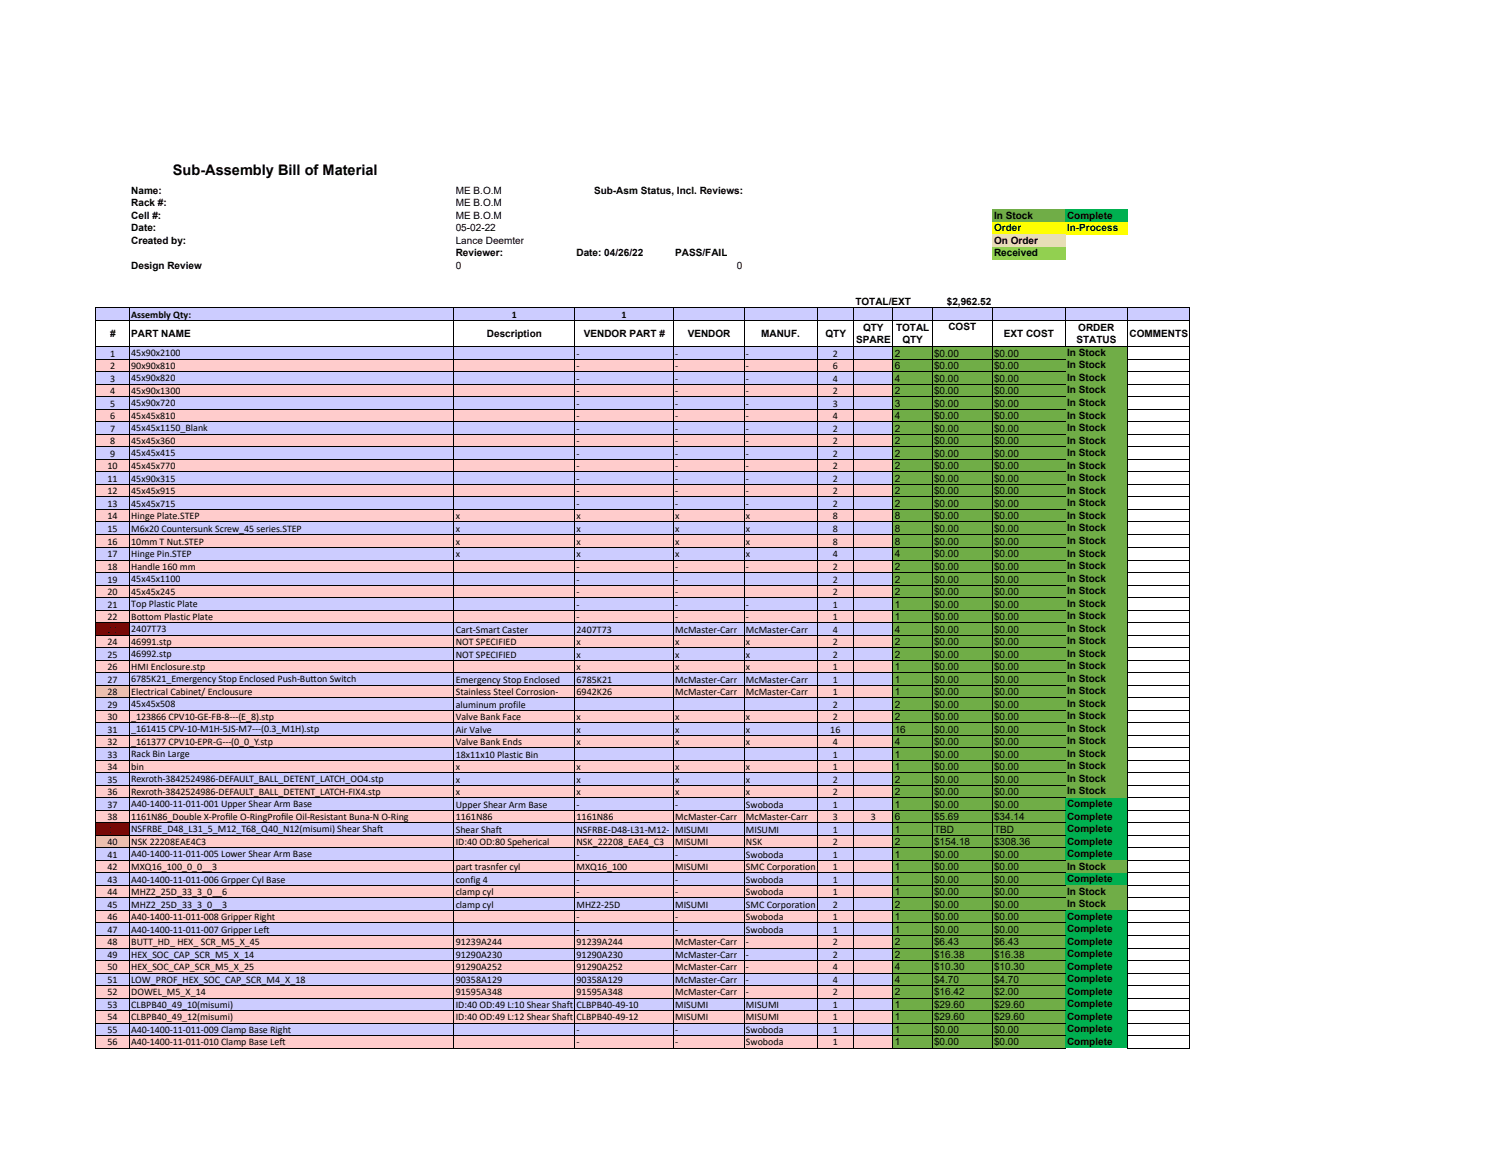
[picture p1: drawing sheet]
<svg xmlns="http://www.w3.org/2000/svg" width="279mm" height="216mm" viewBox="0 0 279 216" stroke-linecap="round" stroke-linejoin="round" font-family="sans-serif">
<defs><g id="words">
<text font-size="2.7" x="32.2" y="32.6">Sub-Assembly Bill of Material</text>
<g font-size="1.9">
<text x="24.4" y="36">Name:</text>
<text x="24.4" y="38.4">Rack #:</text>
<text x="24.4" y="40.7">Cell #:</text>
<text x="84.8" y="36">ME B.O.M</text>
<text x="84.8" y="38.4">ME B.O.M</text>
<text x="84.8" y="40.7">ME B.O.M</text>
<text x="110.6" y="36">Sub-Asm Status, Incl. Reviews:</text>
<text x="185" y="40.7">In Stock</text>
<text x="198.6" y="40.7">Complete</text>
<text x="24.4" y="43">Date:</text>
<text x="24.4" y="45.3">Created by:</text>
<text x="84.8" y="43">05-02-22</text>
<text x="84.8" y="45.3">Lance Deemter</text>
<text x="84.8" y="47.7">Reviewer:</text>
<text x="107.3" y="47.7">Date: 04/26/22</text>
<text x="125.7" y="47.7">PASS/FAIL</text>
<text x="185" y="43">Order</text>
<text x="185" y="45.3">On Order</text>
<text x="185" y="47.7">Received</text>
<text x="198.6" y="43">In-Process</text>
<text x="24.4" y="50">Design Review</text>
<text x="84.8" y="50">0</text>
<text x="137.2" y="50">0</text>
<text x="24.4" y="59.1">Assembly Qty:</text>
<text x="95.3" y="59.1">1</text>
<text x="115.7" y="59.1">1</text>
<text x="159.2" y="56.7">TOTAL/EXT</text>
<text x="176.2" y="56.7">$2,962.52</text>
<text x="20.5" y="62.7">#</text>
<text x="24.4" y="62.7">PART NAME</text>
<text x="90.6" y="62.7">Description</text>
<text x="108.7" y="62.7">VENDOR PART #</text>
<text x="128" y="62.7">VENDOR</text>
<text x="141.7" y="62.7">MANUF.</text>
<text x="153.7" y="62.7">QTY</text>
<text x="159.4" y="63.9">SPARE</text>
<text x="160.7" y="61.6">QTY</text>
<text x="166.8" y="61.6">TOTAL</text>
<text x="168" y="63.9">QTY</text>
<text x="176.5" y="61.5">COST</text>
<text x="186.9" y="62.7">EXT COST</text>
<text x="200.4" y="63.9">STATUS</text>
<text x="200.7" y="61.6">ORDER</text>
<text x="210.3" y="62.7">COMMENTS</text>
<text x="20.5" y="66.4">1</text>
<text x="20.5" y="68.7">2</text>
<text x="20.5" y="71">3</text>
<text x="24.4" y="66.3">45x90x2100</text>
<text x="24.4" y="68.7">90x90x810</text>
<text x="24.4" y="71">45x90x820</text>
<text x="107.3" y="66.4">-</text>
<text x="107.3" y="68.7">-</text>
<text x="107.3" y="71">-</text>
<text x="125.7" y="66.4">-</text>
<text x="125.7" y="68.7">-</text>
<text x="125.7" y="71">-</text>
<text x="138.9" y="66.4">-</text>
<text x="138.9" y="68.7">-</text>
<text x="138.9" y="71">-</text>
<text x="155" y="66.4">2</text>
<text x="155" y="68.7">6</text>
<text x="155" y="71">4</text>
<text x="166.5" y="66.4">2</text>
<text x="166.5" y="68.7">6</text>
<text x="166.5" y="71">4</text>
<text x="173.9" y="66.4">$0.00</text>
<text x="173.9" y="68.7">$0.00</text>
<text x="173.9" y="71">$0.00</text>
<text x="185" y="66.4">$0.00</text>
<text x="185" y="68.7">$0.00</text>
<text x="185" y="71">$0.00</text>
<text x="198.6" y="66.3">In Stock</text>
<text x="198.6" y="68.6">In Stock</text>
<text x="198.6" y="70.9">In Stock</text>
<text x="20.5" y="73.4">4</text>
<text x="20.5" y="75.7">5</text>
<text x="24.4" y="73.3">45x90x1300</text>
<text x="24.4" y="75.6">45x90x720</text>
<text x="24.4" y="78">45x45x810</text>
<text x="107.3" y="73.4">-</text>
<text x="107.3" y="75.7">-</text>
<text x="125.7" y="73.4">-</text>
<text x="125.7" y="75.7">-</text>
<text x="138.9" y="73.4">-</text>
<text x="138.9" y="75.7">-</text>
<text x="155" y="73.4">2</text>
<text x="155" y="75.7">3</text>
<text x="166.5" y="73.4">2</text>
<text x="166.5" y="75.7">3</text>
<text x="173.9" y="73.4">$0.00</text>
<text x="173.9" y="75.7">$0.00</text>
<text x="185" y="73.4">$0.00</text>
<text x="185" y="75.7">$0.00</text>
<text x="198.6" y="73.2">In Stock</text>
<text x="198.6" y="75.6">In Stock</text>
<text x="198.6" y="77.9">In Stock</text>
<text x="20.5" y="78">6</text>
<text x="20.5" y="80.3">7</text>
<text x="20.5" y="82.7">8</text>
<text x="24.4" y="80.3">45x45x1150_Blank</text>
<text x="24.4" y="82.6">45x45x360</text>
<text x="107.3" y="78">-</text>
<text x="107.3" y="80.3">-</text>
<text x="107.3" y="82.7">-</text>
<text x="125.7" y="78">-</text>
<text x="125.7" y="80.3">-</text>
<text x="125.7" y="82.7">-</text>
<text x="138.9" y="78">-</text>
<text x="138.9" y="80.3">-</text>
<text x="138.9" y="82.7">-</text>
<text x="155" y="78">4</text>
<text x="155" y="80.3">2</text>
<text x="155" y="82.7">2</text>
<text x="166.5" y="78">4</text>
<text x="166.5" y="80.3">2</text>
<text x="166.5" y="82.7">2</text>
<text x="173.9" y="78">$0.00</text>
<text x="173.9" y="80.3">$0.00</text>
<text x="173.9" y="82.7">$0.00</text>
<text x="185" y="78">$0.00</text>
<text x="185" y="80.3">$0.00</text>
<text x="185" y="82.7">$0.00</text>
<text x="198.6" y="80.2">In Stock</text>
<text x="198.6" y="82.5">In Stock</text>
<text x="20" y="87.3">10</text>
<text x="20" y="89.7">11</text>
<text x="20.5" y="85">9</text>
<text x="24.4" y="85">45x45x415</text>
<text x="24.4" y="87.3">45x45x770</text>
<text x="24.4" y="89.6">45x90x315</text>
<text x="107.3" y="85">-</text>
<text x="107.3" y="87.3">-</text>
<text x="107.3" y="89.7">-</text>
<text x="125.7" y="85">-</text>
<text x="125.7" y="87.3">-</text>
<text x="125.7" y="89.7">-</text>
<text x="138.9" y="85">-</text>
<text x="138.9" y="87.3">-</text>
<text x="138.9" y="89.7">-</text>
<text x="155" y="85">2</text>
<text x="155" y="87.3">2</text>
<text x="155" y="89.7">2</text>
<text x="166.5" y="85">2</text>
<text x="166.5" y="87.3">2</text>
<text x="166.5" y="89.7">2</text>
<text x="173.9" y="85">$0.00</text>
<text x="173.9" y="87.3">$0.00</text>
<text x="173.9" y="89.7">$0.00</text>
<text x="185" y="85">$0.00</text>
<text x="185" y="87.3">$0.00</text>
<text x="185" y="89.7">$0.00</text>
<text x="198.6" y="84.9">In Stock</text>
<text x="198.6" y="87.2">In Stock</text>
<text x="198.6" y="89.5">In Stock</text>
<text x="20" y="92">12</text>
<text x="20" y="94.3">13</text>
<text x="24.4" y="91.9">45x45x915</text>
<text x="24.4" y="94.3">45x45x715</text>
<text x="107.3" y="92">-</text>
<text x="107.3" y="94.3">-</text>
<text x="125.7" y="92">-</text>
<text x="125.7" y="94.3">-</text>
<text x="138.9" y="92">-</text>
<text x="138.9" y="94.3">-</text>
<text x="155" y="92">2</text>
<text x="155" y="94.3">2</text>
<text x="166.5" y="92">2</text>
<text x="166.5" y="94.3">2</text>
<text x="173.9" y="92">$0.00</text>
<text x="173.9" y="94.3">$0.00</text>
<text x="185" y="92">$0.00</text>
<text x="185" y="94.3">$0.00</text>
<text x="198.6" y="91.9">In Stock</text>
<text x="198.6" y="94.2">In Stock</text>
<text x="20" y="96.6">14</text>
<text x="20" y="99">15</text>
<text x="20" y="101.3">16</text>
<text x="24.4" y="96.6">Hinge Plate.STEP</text>
<text x="24.4" y="98.9">M6x20 Countersunk Screw_45 series.STEP</text>
<text x="24.4" y="101.3">10mm T Nut.STEP</text>
<text x="84.8" y="101.3">x</text>
<text x="84.8" y="96.6">x</text>
<text x="84.8" y="99">x</text>
<text x="107.3" y="101.3">x</text>
<text x="107.3" y="96.6">x</text>
<text x="107.3" y="99">x</text>
<text x="125.7" y="101.3">x</text>
<text x="125.7" y="96.6">x</text>
<text x="125.7" y="99">x</text>
<text x="138.9" y="101.3">x</text>
<text x="138.9" y="96.6">x</text>
<text x="138.9" y="99">x</text>
<text x="155" y="101.3">8</text>
<text x="155" y="96.6">8</text>
<text x="155" y="99">8</text>
<text x="166.5" y="101.3">8</text>
<text x="166.5" y="96.6">8</text>
<text x="166.5" y="99">8</text>
<text x="173.9" y="101.3">$0.00</text>
<text x="173.9" y="96.6">$0.00</text>
<text x="173.9" y="99">$0.00</text>
<text x="185" y="101.3">$0.00</text>
<text x="185" y="96.6">$0.00</text>
<text x="185" y="99">$0.00</text>
<text x="198.6" y="101.3">In Stock</text>
<text x="198.6" y="96.5">In Stock</text>
<text x="198.6" y="98.8">In Stock</text>
<text x="20" y="103.8">17</text>
<text x="20" y="106.1">18</text>
<text x="24.4" y="103.7">Hinge Pin.STEP</text>
<text x="24.4" y="106">Handle 160 mm</text>
<text x="84.8" y="103.8">x</text>
<text x="107.3" y="103.8">x</text>
<text x="107.3" y="106.1">-</text>
<text x="125.7" y="103.8">x</text>
<text x="125.7" y="106.1">-</text>
<text x="138.9" y="103.8">x</text>
<text x="138.9" y="106.1">-</text>
<text x="155" y="103.8">4</text>
<text x="155" y="106.1">2</text>
<text x="166.5" y="103.8">4</text>
<text x="166.5" y="106.1">2</text>
<text x="173.9" y="103.8">$0.00</text>
<text x="173.9" y="106.1">$0.00</text>
<text x="185" y="103.8">$0.00</text>
<text x="185" y="106.1">$0.00</text>
<text x="198.6" y="103.6">In Stock</text>
<text x="198.6" y="106">In Stock</text>
<text x="20" y="108.4">19</text>
<text x="20" y="110.7">20</text>
<text x="20" y="113.1">21</text>
<text x="24.4" y="108.4">45x45x1100</text>
<text x="24.4" y="110.7">45x45x245</text>
<text x="24.4" y="113">Top Plastic Plate</text>
<text x="107.3" y="108.4">-</text>
<text x="107.3" y="110.7">-</text>
<text x="107.3" y="113.1">-</text>
<text x="125.7" y="108.4">-</text>
<text x="125.7" y="110.7">-</text>
<text x="125.7" y="113.1">-</text>
<text x="138.9" y="113.1">-</text>
<text x="155" y="108.4">2</text>
<text x="155" y="110.7">2</text>
<text x="155" y="113.1">1</text>
<text x="166.5" y="108.4">2</text>
<text x="166.5" y="110.7">2</text>
<text x="166.5" y="113.1">1</text>
<text x="173.9" y="108.4">$0.00</text>
<text x="173.9" y="110.7">$0.00</text>
<text x="173.9" y="113.1">$0.00</text>
<text x="185" y="108.4">$0.00</text>
<text x="185" y="110.7">$0.00</text>
<text x="185" y="113.1">$0.00</text>
<text x="198.6" y="108.3">In Stock</text>
<text x="198.6" y="110.6">In Stock</text>
<text x="198.6" y="112.9">In Stock</text>
<text x="20" y="115.4">22</text>
<text x="20" y="117.7">23</text>
<text x="24.4" y="115.4">Bottom Plastic Plate</text>
<text x="24.4" y="117.7">2407T73</text>
<text x="84.8" y="117.7">Cart-Smart Caster</text>
<text x="107.3" y="115.4">-</text>
<text x="107.3" y="117.7">2407T73</text>
<text x="125.7" y="115.4">-</text>
<text x="125.7" y="117.7">McMaster-Carr</text>
<text x="138.9" y="115.4">-</text>
<text x="138.9" y="117.7">McMaster-Carr</text>
<text x="155" y="115.4">1</text>
<text x="155" y="117.7">4</text>
<text x="166.5" y="115.4">1</text>
<text x="166.5" y="117.7">4</text>
<text x="173.9" y="115.4">$0.00</text>
<text x="173.9" y="117.7">$0.00</text>
<text x="185" y="115.4">$0.00</text>
<text x="185" y="117.7">$0.00</text>
<text x="198.6" y="115.3">In Stock</text>
<text x="198.6" y="117.6">In Stock</text>
<text x="198.6" y="119.9">In Stock</text>
<text x="20" y="120.1">24</text>
<text x="20" y="122.4">25</text>
<text x="20" y="124.7">26</text>
<text x="24.4" y="120">46991.stp</text>
<text x="24.4" y="122.3">46992.stp</text>
<text x="24.4" y="124.7">HMI Enclosure.stp</text>
<text x="84.8" y="120.1">NOT SPECIFIED</text>
<text x="84.8" y="122.4">NOT SPECIFIED</text>
<text x="107.3" y="120.1">x</text>
<text x="107.3" y="122.4">x</text>
<text x="107.3" y="124.7">x</text>
<text x="125.7" y="120.1">x</text>
<text x="125.7" y="122.4">x</text>
<text x="125.7" y="124.7">x</text>
<text x="138.9" y="120.1">x</text>
<text x="138.9" y="122.4">x</text>
<text x="138.9" y="124.7">x</text>
<text x="155" y="120.1">2</text>
<text x="155" y="122.4">2</text>
<text x="155" y="124.7">1</text>
<text x="166.5" y="120.1">2</text>
<text x="166.5" y="122.4">2</text>
<text x="166.5" y="124.7">1</text>
<text x="173.9" y="120.1">$0.00</text>
<text x="173.9" y="122.4">$0.00</text>
<text x="173.9" y="124.7">$0.00</text>
<text x="185" y="120.1">$0.00</text>
<text x="185" y="122.4">$0.00</text>
<text x="185" y="124.7">$0.00</text>
<text x="198.6" y="122.3">In Stock</text>
<text x="198.6" y="124.6">In Stock</text>
<text x="20" y="127">27</text>
<text x="20" y="129.4">28</text>
<text x="20" y="131.7">29</text>
<text x="24.4" y="127">6785K21_Emergency Stop Enclosed Push-Bu1on Switch</text>
<text x="24.4" y="129.3">Electrical Cabinet/ Enclousure</text>
<text x="24.4" y="131.7">45x45x508</text>
<text x="84.8" y="127">Emergency Stop Enclosed</text>
<text x="84.8" y="129.4">Stainless Steel Corrosion-</text>
<text x="84.8" y="131.7">aluminum profile</text>
<text x="107.3" y="127">6785K21</text>
<text x="107.3" y="129.4">6942K26</text>
<text x="125.7" y="127">McMaster-Carr</text>
<text x="125.7" y="129.4">McMaster-Carr</text>
<text x="138.9" y="127">McMaster-Carr</text>
<text x="138.9" y="129.4">McMaster-Carr</text>
<text x="155" y="127">1</text>
<text x="155" y="129.4">1</text>
<text x="155" y="131.7">2</text>
<text x="166.5" y="127">1</text>
<text x="166.5" y="129.4">1</text>
<text x="166.5" y="131.7">2</text>
<text x="173.9" y="127">$0.00</text>
<text x="173.9" y="129.4">$0.00</text>
<text x="173.9" y="131.7">$0.00</text>
<text x="185" y="127">$0.00</text>
<text x="185" y="129.4">$0.00</text>
<text x="185" y="131.7">$0.00</text>
<text x="198.6" y="126.9">In Stock</text>
<text x="198.6" y="129.2">In Stock</text>
<text x="198.6" y="131.6">In Stock</text>
<text x="20" y="134">30</text>
<text x="20" y="136.4">31</text>
<text x="24.4" y="134">_123866 CPV10-GE-FB-8---(E_8).stp</text>
<text x="24.4" y="136.3">_161415 CPV-10-M1H-5JS-M7---(0.3_M1H).stp</text>
<text x="84.8" y="134">Valve Bank Face</text>
<text x="84.8" y="136.4">Air Valve</text>
<text x="107.3" y="134">x</text>
<text x="107.3" y="136.4">x</text>
<text x="125.7" y="134">x</text>
<text x="125.7" y="136.4">x</text>
<text x="138.9" y="134">x</text>
<text x="138.9" y="136.4">x</text>
<text x="154.6" y="136.4">16</text>
<text x="155" y="134">2</text>
<text x="166.5" y="134">2</text>
<text x="166.5" y="136.4">16</text>
<text x="173.9" y="136.4">$0.00</text>
<text x="173.9" y="134">$0.00</text>
<text x="185" y="136.4">$0.00</text>
<text x="185" y="134">$0.00</text>
<text x="198.6" y="133.9">In Stock</text>
<text x="198.6" y="136.2">In Stock</text>
<text x="20" y="138.7">32</text>
<text x="20" y="141">33</text>
<text x="20" y="143.3">34</text>
<text x="24.4" y="138.6">_161377 CPV10-EPR-G---(0_0_Y.stp</text>
<text x="24.4" y="141">Rack Bin Large</text>
<text x="24.4" y="143.3">bin</text>
<text x="84.8" y="138.7">Valve Bank Ends</text>
<text x="84.8" y="141">18x11x10 Plastic Bin</text>
<text x="84.8" y="143.3">x</text>
<text x="107.3" y="138.7">x</text>
<text x="107.3" y="143.3">x</text>
<text x="125.7" y="138.7">x</text>
<text x="125.7" y="143.3">x</text>
<text x="138.9" y="138.7">x</text>
<text x="138.9" y="143.3">x</text>
<text x="155" y="138.7">4</text>
<text x="155" y="141">1</text>
<text x="155" y="143.3">1</text>
<text x="166.5" y="138.7">4</text>
<text x="166.5" y="141">1</text>
<text x="166.5" y="143.3">1</text>
<text x="173.9" y="138.7">$0.00</text>
<text x="173.9" y="141">$0.00</text>
<text x="173.9" y="143.3">$0.00</text>
<text x="185" y="138.7">$0.00</text>
<text x="185" y="141">$0.00</text>
<text x="185" y="143.3">$0.00</text>
<text x="198.6" y="138.6">In Stock</text>
<text x="198.6" y="140.9">In Stock</text>
<text x="198.6" y="143.2">In Stock</text>
<text x="20" y="145.7">35</text>
<text x="20" y="148">36</text>
<text x="24.4" y="145.6">Rexroth-3842524986-DEFAULT_BALL_DETENT_LATCH_OO4.stp</text>
<text x="24.4" y="148">Rexroth-3842524986-DEFAULT_BALL_DETENT_LATCH-FIX4.stp</text>
<text x="84.8" y="145.7">x</text>
<text x="84.8" y="148">x</text>
<text x="107.3" y="145.7">x</text>
<text x="107.3" y="148">x</text>
<text x="125.7" y="145.7">x</text>
<text x="125.7" y="148">x</text>
<text x="138.9" y="145.7">x</text>
<text x="138.9" y="148">x</text>
<text x="155" y="145.7">2</text>
<text x="155" y="148">2</text>
<text x="166.5" y="145.7">2</text>
<text x="166.5" y="148">2</text>
<text x="173.9" y="145.7">$0.00</text>
<text x="173.9" y="148">$0.00</text>
<text x="185" y="145.7">$0.00</text>
<text x="185" y="148">$0.00</text>
<text x="198.6" y="145.5">In Stock</text>
<text x="198.6" y="147.9">In Stock</text>
<text x="20" y="150.3">37</text>
<text x="20" y="152.7">38</text>
<text x="20" y="155">39</text>
<text x="24.4" y="150.3">A40-1400-11-011-001 Upper Shear Arm Base</text>
<text x="24.4" y="152.6">1161N86_Double X-Prof</text>
<text x="24.4" y="154.9">NSFRBE_D48_L31_5_M12_T68_Q40_N12(misumi) Shear ShaC</text>
<text x="42" y="152.6">ile O-RingProf</text>
<text x="52.3" y="152.6">ile Oil-Resistant Buna-N O-Ring</text>
<text x="84.8" y="150.3">Upper Shear Arm Base</text>
<text x="84.8" y="152.7">1161N86</text>
<text x="84.8" y="155">Shear Shaft</text>
<text x="107.3" y="150.3">-</text>
<text x="107.3" y="152.7">1161N86</text>
<text x="107.3" y="155">NSFRBE-D48-L31-M12-</text>
<text x="125.7" y="150.3">-</text>
<text x="125.7" y="152.7">McMaster-Carr</text>
<text x="125.7" y="155">MISUMI</text>
<text x="138.9" y="150.3">Swoboda</text>
<text x="138.9" y="152.7">McMaster-Carr</text>
<text x="138.9" y="155">MISUMI</text>
<text x="155" y="150.3">1</text>
<text x="155" y="152.7">3</text>
<text x="155" y="155">1</text>
<text x="162.1" y="152.7">3</text>
<text x="166.5" y="150.3">1</text>
<text x="166.5" y="152.7">6</text>
<text x="166.5" y="155">1</text>
<text x="173.9" y="150.3">$0.00</text>
<text x="173.9" y="152.7">$5.69</text>
<text x="173.9" y="155">TBD</text>
<text x="185" y="150.3">$0.00</text>
<text x="185" y="152.7">$34.14</text>
<text x="185" y="155">TBD</text>
<text x="198.6" y="150.2">Complete</text>
<text x="198.6" y="152.5">Complete</text>
<text x="198.6" y="154.9">Complete</text>
<text x="20" y="157.3">40</text>
<text x="20" y="159.6">41</text>
<text x="20" y="162">42</text>
<text x="24.4" y="157.3">NSK 22208EAE4C3</text>
<text x="24.4" y="159.6">A40-1400-11-011-005 Lower Shear Arm Base</text>
<text x="24.4" y="161.9">MXQ16_100_0_0__3</text>
<text x="84.8" y="157.3">ID:40 OD:80 Speherical</text>
<text x="84.8" y="162">part trasnfer cyl</text>
<text x="107.3" y="157.3">NSK_22208_EAE4_C3</text>
<text x="107.3" y="159.6">-</text>
<text x="107.3" y="162">MXQ16_100</text>
<text x="125.7" y="157.3">MISUMI</text>
<text x="125.7" y="159.6">-</text>
<text x="125.7" y="162">MISUMI</text>
<text x="138.9" y="157.3">NSK</text>
<text x="138.9" y="159.6">Swoboda</text>
<text x="138.9" y="162">SMC Corporation</text>
<text x="155" y="157.3">2</text>
<text x="155" y="159.6">1</text>
<text x="155" y="162">1</text>
<text x="166.5" y="157.3">2</text>
<text x="166.5" y="159.6">1</text>
<text x="166.5" y="162">1</text>
<text x="173.9" y="157.3">$154.18</text>
<text x="173.9" y="159.6">$0.00</text>
<text x="173.9" y="162">$0.00</text>
<text x="185" y="157.3">$308.36</text>
<text x="185" y="159.6">$0.00</text>
<text x="185" y="162">$0.00</text>
<text x="198.6" y="157.2">Complete</text>
<text x="198.6" y="159.5">Complete</text>
<text x="198.6" y="161.8">In Stock</text>
<text x="20" y="164.3">43</text>
<text x="20" y="166.6">44</text>
<text x="24.4" y="164.3">A40-1400-11-011-006 Grpper Cyl Base</text>
<text x="24.4" y="166.6">MHZ2_25D_33_3_0__6</text>
<text x="84.8" y="164.3">config 4</text>
<text x="84.8" y="166.6">clamp cyl</text>
<text x="107.3" y="164.3">-</text>
<text x="107.3" y="166.6">-</text>
<text x="125.7" y="164.3">-</text>
<text x="125.7" y="166.6">-</text>
<text x="138.9" y="164.3">Swoboda</text>
<text x="138.9" y="166.6">Swoboda</text>
<text x="155" y="164.3">1</text>
<text x="155" y="166.6">1</text>
<text x="166.5" y="164.3">1</text>
<text x="166.5" y="166.6">1</text>
<text x="173.9" y="164.3">$0.00</text>
<text x="173.9" y="166.6">$0.00</text>
<text x="185" y="164.3">$0.00</text>
<text x="185" y="166.6">$0.00</text>
<text x="198.6" y="164.2">Complete</text>
<text x="198.6" y="166.5">In Stock</text>
<text x="20" y="169">45</text>
<text x="20" y="171.3">46</text>
<text x="20" y="173.6">47</text>
<text x="24.4" y="168.9">MHZ2_25D_33_3_0__3</text>
<text x="24.4" y="171.2">A40-1400-11-011-008 Gripper Right</text>
<text x="24.4" y="173.6">A40-1400-11-011-007 Gripper LeC</text>
<text x="84.8" y="169">clamp cyl</text>
<text x="107.3" y="169">MHZ2-25D</text>
<text x="107.3" y="171.3">-</text>
<text x="107.3" y="173.6">-</text>
<text x="125.7" y="169">MISUMI</text>
<text x="125.7" y="171.3">-</text>
<text x="125.7" y="173.6">-</text>
<text x="138.9" y="169">SMC Corporation</text>
<text x="138.9" y="171.3">Swoboda</text>
<text x="138.9" y="173.6">Swoboda</text>
<text x="155" y="169">2</text>
<text x="155" y="171.3">1</text>
<text x="155" y="173.6">1</text>
<text x="166.5" y="169">2</text>
<text x="166.5" y="171.3">1</text>
<text x="166.5" y="173.6">1</text>
<text x="173.9" y="169">$0.00</text>
<text x="173.9" y="171.3">$0.00</text>
<text x="173.9" y="173.6">$0.00</text>
<text x="185" y="169">$0.00</text>
<text x="185" y="171.3">$0.00</text>
<text x="185" y="173.6">$0.00</text>
<text x="198.6" y="168.8">In Stock</text>
<text x="198.6" y="171.2">Complete</text>
<text x="198.6" y="173.5">Complete</text>
<text x="20" y="175.9">48</text>
<text x="20" y="178.3">49</text>
<text x="24.4" y="175.9">BUTT_HD_ HEX_ SCR_M5_X_45</text>
<text x="24.4" y="178.2">HEX_SOC_CAP_SCR_M5_X_14</text>
<text x="84.8" y="175.9">91239A244</text>
<text x="84.8" y="178.3">91290A230</text>
<text x="107.3" y="175.9">91239A244</text>
<text x="107.3" y="178.3">91290A230</text>
<text x="125.7" y="175.9">McMaster-Carr</text>
<text x="125.7" y="178.3">McMaster-Carr</text>
<text x="138.9" y="175.9">-</text>
<text x="138.9" y="178.3">-</text>
<text x="155" y="175.9">2</text>
<text x="155" y="178.3">2</text>
<text x="166.5" y="175.9">2</text>
<text x="166.5" y="178.3">2</text>
<text x="173.9" y="175.9">$6.43</text>
<text x="173.9" y="178.3">$16.38</text>
<text x="185" y="178.3">$16.38</text>
<text x="185" y="175.9">$6.43</text>
<text x="198.6" y="175.8">Complete</text>
<text x="198.6" y="178.1">Complete</text>
<text x="20" y="180.6">50</text>
<text x="20" y="182.9">51</text>
<text x="20" y="185.3">52</text>
<text x="24.4" y="180.6">HEX_SOC_CAP_SCR_M5_X_25</text>
<text x="24.4" y="182.9">LOW_PROF_HEX_SOC_CAP_SCR_M4_X_18</text>
<text x="24.4" y="185.2">DOWEL_M5_X_14</text>
<text x="84.8" y="180.6">91290A252</text>
<text x="84.8" y="182.9">90358A129</text>
<text x="84.8" y="185.3">91595A348</text>
<text x="107.3" y="180.6">91290A252</text>
<text x="107.3" y="182.9">90358A129</text>
<text x="107.3" y="185.3">91595A348</text>
<text x="125.7" y="180.6">McMaster-Carr</text>
<text x="125.7" y="182.9">McMaster-Carr</text>
<text x="125.7" y="185.3">McMaster-Carr</text>
<text x="138.9" y="180.6">-</text>
<text x="138.9" y="182.9">-</text>
<text x="138.9" y="185.3">-</text>
<text x="155" y="180.6">4</text>
<text x="155" y="182.9">4</text>
<text x="155" y="185.3">2</text>
<text x="166.5" y="180.6">4</text>
<text x="166.5" y="182.9">4</text>
<text x="166.5" y="185.3">2</text>
<text x="173.9" y="180.6">$10.30</text>
<text x="173.9" y="182.9">$4.70</text>
<text x="173.9" y="185.3">$16.42</text>
<text x="185" y="180.6">$10.30</text>
<text x="185" y="185.3">$2.00</text>
<text x="185" y="182.9">$4.70</text>
<text x="198.6" y="180.5">Complete</text>
<text x="198.6" y="182.8">Complete</text>
<text x="198.6" y="185.1">Complete</text>
<text x="20" y="187.6">53</text>
<text x="20" y="189.9">54</text>
<text x="24.4" y="187.5">CLBPB40_49_10(misumi)</text>
<text x="24.4" y="189.9">CLBPB40_49_12(misumi)</text>
<text x="84.8" y="187.6">ID:40 OD:49 L:10 Shear Shaft</text>
<text x="84.8" y="189.9">ID:40 OD:49 L:12 Shear Shaft</text>
<text x="107.3" y="187.6">CLBPB40-49-10</text>
<text x="107.3" y="189.9">CLBPB40-49-12</text>
<text x="125.7" y="187.6">MISUMI</text>
<text x="125.7" y="189.9">MISUMI</text>
<text x="138.9" y="187.6">MISUMI</text>
<text x="138.9" y="189.9">MISUMI</text>
<text x="155" y="187.6">1</text>
<text x="155" y="189.9">1</text>
<text x="166.5" y="187.6">1</text>
<text x="166.5" y="189.9">1</text>
<text x="173.9" y="187.6">$29.60</text>
<text x="173.9" y="189.9">$29.60</text>
<text x="185" y="187.6">$29.60</text>
<text x="185" y="189.9">$29.60</text>
<text x="198.6" y="187.5">Complete</text>
<text x="198.6" y="189.8">Complete</text>
<text x="20" y="192.2">55</text>
<text x="20" y="194.6">56</text>
<text x="24.4" y="192.2">A40-1400-11-011-009 Clamp Base Right</text>
<text x="24.4" y="194.5">A40-1400-11-011-010 Clamp Base LeC</text>
<text x="107.3" y="192.2">-</text>
<text x="107.3" y="194.6">-</text>
<text x="125.7" y="192.2">-</text>
<text x="125.7" y="194.6">-</text>
<text x="138.9" y="192.2">Swoboda</text>
<text x="138.9" y="194.6">Swoboda</text>
<text x="155" y="192.2">1</text>
<text x="155" y="194.6">1</text>
<text x="166.5" y="192.2">1</text>
<text x="166.5" y="194.6">1</text>
<text x="173.9" y="192.2">$0.00</text>
<text x="173.9" y="194.6">$0.00</text>
<text x="185" y="192.2">$0.00</text>
<text x="185" y="194.6">$0.00</text>
<text x="198.6" y="192.1">Complete</text>
<text x="198.6" y="194.4">Complete</text>
</g>
</g></defs>
<path d="M184.7 39h13.6v2.4h-13.6z" fill="#70ad47"/>
<path d="M198.3 39h11.6v2.4h-11.6z" fill="#00b050"/>
<path d="M184.7 41.3h25.2v2.4h-25.2z" fill="#ff0"/>
<path d="M184.7 43.6h13.6v2.4h-13.6z" fill="#fee598"/>
<path d="M184.7 46h13.6v2.3h-13.6z" fill="#92d050"/>
<path d="M17.9 57.3h203.5v2.4h-203.5z" fill="#ccf"/>
<path d="M84.5 59.6h67.6v5h-67.6z" fill="#fff"/>
<path d="M17.9 64.6h148.3v2.3h-148.3z" fill="#ccf"/>
<path d="M166.2 64.6h43.7v2.3h-43.7z" fill="#70ad47"/>
<path d="M17.9 66.9h148.3v2.4h-148.3z" fill="#fcc"/>
<path d="M166.2 66.9h43.7v2.4h-43.7z" fill="#70ad47"/>
<path d="M17.9 69.2h148.3v2.4h-148.3z" fill="#ccf"/>
<path d="M166.2 69.2h43.7v2.4h-43.7z" fill="#70ad47"/>
<path d="M17.9 71.5h148.3v2.4h-148.3z" fill="#fcc"/>
<path d="M166.2 71.5h43.7v2.4h-43.7z" fill="#70ad47"/>
<path d="M17.9 73.9h148.3v2.3h-148.3z" fill="#ccf"/>
<path d="M166.2 73.9h43.7v2.3h-43.7z" fill="#70ad47"/>
<path d="M17.9 76.2h148.3v2.4h-148.3z" fill="#fcc"/>
<path d="M166.2 76.2h43.7v2.4h-43.7z" fill="#70ad47"/>
<path d="M17.9 78.5h148.3v2.4h-148.3z" fill="#ccf"/>
<path d="M166.2 78.5h43.7v2.4h-43.7z" fill="#70ad47"/>
<path d="M17.9 80.9h148.3v2.3h-148.3z" fill="#fcc"/>
<path d="M166.2 80.9h43.7v2.3h-43.7z" fill="#70ad47"/>
<path d="M17.9 83.2h148.3v2.4h-148.3z" fill="#ccf"/>
<path d="M166.2 83.2h43.7v2.4h-43.7z" fill="#70ad47"/>
<path d="M17.9 85.5h148.3v2.4h-148.3z" fill="#fcc"/>
<path d="M166.2 85.5h43.7v2.4h-43.7z" fill="#70ad47"/>
<path d="M17.9 87.8h148.3v2.4h-148.3z" fill="#ccf"/>
<path d="M166.2 87.8h43.7v2.4h-43.7z" fill="#70ad47"/>
<path d="M17.9 90.2h148.3v2.3h-148.3z" fill="#fcc"/>
<path d="M166.2 90.2h43.7v2.3h-43.7z" fill="#70ad47"/>
<path d="M17.9 92.5h148.3v2.4h-148.3z" fill="#ccf"/>
<path d="M166.2 92.5h43.7v2.4h-43.7z" fill="#70ad47"/>
<path d="M17.9 94.8h148.3v2.4h-148.3z" fill="#fcc"/>
<path d="M166.2 94.8h43.7v2.4h-43.7z" fill="#70ad47"/>
<path d="M17.9 97.2h148.3v2.3h-148.3z" fill="#ccf"/>
<path d="M166.2 97.2h43.7v2.3h-43.7z" fill="#70ad47"/>
<path d="M17.9 99.5h148.3v2.5h-148.3z" fill="#fcc"/>
<path d="M166.2 99.5h43.7v2.5h-43.7z" fill="#70ad47"/>
<path d="M17.9 101.9h148.3v2.4h-148.3z" fill="#ccf"/>
<path d="M166.2 101.9h43.7v2.4h-43.7z" fill="#70ad47"/>
<path d="M17.9 104.3h148.3v2.3h-148.3z" fill="#fcc"/>
<path d="M166.2 104.3h43.7v2.3h-43.7z" fill="#70ad47"/>
<path d="M17.9 106.6h148.3v2.4h-148.3z" fill="#ccf"/>
<path d="M166.2 106.6h43.7v2.4h-43.7z" fill="#70ad47"/>
<path d="M17.9 108.9h148.3v2.4h-148.3z" fill="#fcc"/>
<path d="M166.2 108.9h43.7v2.4h-43.7z" fill="#70ad47"/>
<path d="M17.9 111.3h148.3v2.3h-148.3z" fill="#ccf"/>
<path d="M166.2 111.3h43.7v2.3h-43.7z" fill="#70ad47"/>
<path d="M17.9 113.6h148.3v2.4h-148.3z" fill="#fcc"/>
<path d="M166.2 113.6h43.7v2.4h-43.7z" fill="#70ad47"/>
<path d="M17.9 115.9h6.2v2.4h-6.2z" fill="#f00"/>
<path d="M24.1 115.9h142.1v2.4h-142.1z" fill="#ccf"/>
<path d="M166.2 115.9h43.7v2.4h-43.7z" fill="#70ad47"/>
<path d="M17.9 118.2h148.3v2.4h-148.3z" fill="#fcc"/>
<path d="M166.2 118.2h43.7v2.4h-43.7z" fill="#70ad47"/>
<path d="M17.9 120.6h148.3v2.3h-148.3z" fill="#ccf"/>
<path d="M166.2 120.6h43.7v2.3h-43.7z" fill="#70ad47"/>
<path d="M17.9 122.9h148.3v2.4h-148.3z" fill="#fcc"/>
<path d="M166.2 122.9h43.7v2.4h-43.7z" fill="#70ad47"/>
<path d="M17.9 125.2h148.3v2.4h-148.3z" fill="#ccf"/>
<path d="M166.2 125.2h43.7v2.4h-43.7z" fill="#70ad47"/>
<path d="M17.9 127.6h6.2v2.3h-6.2z" fill="#f8cbad"/>
<path d="M24.1 127.6h142.1v2.3h-142.1z" fill="#fcc"/>
<path d="M166.2 127.6h43.7v2.3h-43.7z" fill="#70ad47"/>
<path d="M17.9 129.9h148.3v2.3h-148.3z" fill="#ccf"/>
<path d="M166.2 129.9h43.7v2.3h-43.7z" fill="#70ad47"/>
<path d="M17.9 132.2h148.3v2.4h-148.3z" fill="#fcc"/>
<path d="M166.2 132.2h43.7v2.4h-43.7z" fill="#70ad47"/>
<path d="M17.9 134.5h148.3v2.4h-148.3z" fill="#ccf"/>
<path d="M166.2 134.5h43.7v2.4h-43.7z" fill="#70ad47"/>
<path d="M17.9 136.9h148.3v2.3h-148.3z" fill="#fcc"/>
<path d="M166.2 136.9h43.7v2.3h-43.7z" fill="#70ad47"/>
<path d="M17.9 139.2h148.3v2.4h-148.3z" fill="#ccf"/>
<path d="M166.2 139.2h43.7v2.4h-43.7z" fill="#70ad47"/>
<path d="M17.9 141.5h148.3v2.4h-148.3z" fill="#fcc"/>
<path d="M166.2 141.5h43.7v2.4h-43.7z" fill="#70ad47"/>
<path d="M17.9 143.8h148.3v2.4h-148.3z" fill="#ccf"/>
<path d="M166.2 143.8h43.7v2.4h-43.7z" fill="#70ad47"/>
<path d="M17.9 146.2h148.3v2.3h-148.3z" fill="#fcc"/>
<path d="M166.2 146.2h43.7v2.3h-43.7z" fill="#70ad47"/>
<path d="M17.9 148.5h148.3v2.4h-148.3z" fill="#ccf"/>
<path d="M166.2 148.5h32.1v2.4h-32.1z" fill="#70ad47"/>
<path d="M198.3 148.5h11.6v2.4h-11.6z" fill="#00b050"/>
<path d="M17.9 150.8h148.3v2.4h-148.3z" fill="#fcc"/>
<path d="M166.2 150.8h32.1v2.4h-32.1z" fill="#70ad47"/>
<path d="M198.3 150.8h11.6v2.4h-11.6z" fill="#00b050"/>
<path d="M17.9 153.2h6.2v2.3h-6.2z" fill="#f00"/>
<path d="M24.1 153.2h142.1v2.3h-142.1z" fill="#ccf"/>
<path d="M166.2 153.2h32.1v2.3h-32.1z" fill="#70ad47"/>
<path d="M198.3 153.2h11.6v2.3h-11.6z" fill="#00b050"/>
<path d="M17.9 155.5h6.2v2.4h-6.2z" fill="#f8cbad"/>
<path d="M24.1 155.5h142.1v2.4h-142.1z" fill="#fcc"/>
<path d="M166.2 155.5h32.1v2.4h-32.1z" fill="#70ad47"/>
<path d="M198.3 155.5h11.6v2.4h-11.6z" fill="#00b050"/>
<path d="M17.9 157.8h148.3v2.4h-148.3z" fill="#ccf"/>
<path d="M166.2 157.8h32.1v2.4h-32.1z" fill="#70ad47"/>
<path d="M198.3 157.8h11.6v2.4h-11.6z" fill="#00b050"/>
<path d="M17.9 160.1h148.3v2.4h-148.3z" fill="#fcc"/>
<path d="M166.2 160.1h43.7v2.4h-43.7z" fill="#70ad47"/>
<path d="M17.9 162.5h148.3v2.3h-148.3z" fill="#ccf"/>
<path d="M166.2 162.5h32.1v2.3h-32.1z" fill="#70ad47"/>
<path d="M198.3 162.5h11.6v2.3h-11.6z" fill="#00b050"/>
<path d="M17.9 164.8h148.3v2.4h-148.3z" fill="#fcc"/>
<path d="M166.2 164.8h43.7v2.4h-43.7z" fill="#70ad47"/>
<path d="M17.9 167.1h148.3v2.4h-148.3z" fill="#ccf"/>
<path d="M166.2 167.1h43.7v2.4h-43.7z" fill="#70ad47"/>
<path d="M17.9 169.5h148.3v2.3h-148.3z" fill="#fcc"/>
<path d="M166.2 169.5h32.1v2.3h-32.1z" fill="#70ad47"/>
<path d="M198.3 169.5h11.6v2.3h-11.6z" fill="#00b050"/>
<path d="M17.9 171.8h148.3v2.4h-148.3z" fill="#ccf"/>
<path d="M166.2 171.8h32.1v2.4h-32.1z" fill="#70ad47"/>
<path d="M198.3 171.8h11.6v2.4h-11.6z" fill="#00b050"/>
<path d="M17.9 174.1h148.3v2.4h-148.3z" fill="#fcc"/>
<path d="M166.2 174.1h32.1v2.4h-32.1z" fill="#70ad47"/>
<path d="M198.3 174.1h11.6v2.4h-11.6z" fill="#00b050"/>
<path d="M17.9 176.4h148.3v2.4h-148.3z" fill="#ccf"/>
<path d="M166.2 176.4h32.1v2.4h-32.1z" fill="#70ad47"/>
<path d="M198.3 176.4h11.6v2.4h-11.6z" fill="#00b050"/>
<path d="M17.9 178.8h148.3v2.3h-148.3z" fill="#fcc"/>
<path d="M166.2 178.8h32.1v2.3h-32.1z" fill="#70ad47"/>
<path d="M198.3 178.8h11.6v2.3h-11.6z" fill="#00b050"/>
<path d="M17.9 181.1h148.3v2.4h-148.3z" fill="#ccf"/>
<path d="M166.2 181.1h32.1v2.4h-32.1z" fill="#70ad47"/>
<path d="M198.3 181.1h11.6v2.4h-11.6z" fill="#00b050"/>
<path d="M17.9 183.4h148.3v2.4h-148.3z" fill="#fcc"/>
<path d="M166.2 183.4h32.1v2.4h-32.1z" fill="#70ad47"/>
<path d="M198.3 183.4h11.6v2.4h-11.6z" fill="#00b050"/>
<path d="M17.9 185.8h148.3v2.3h-148.3z" fill="#ccf"/>
<path d="M166.2 185.8h32.1v2.3h-32.1z" fill="#70ad47"/>
<path d="M198.3 185.8h11.6v2.3h-11.6z" fill="#00b050"/>
<path d="M17.9 188.1h148.3v2.4h-148.3z" fill="#fcc"/>
<path d="M166.2 188.1h32.1v2.4h-32.1z" fill="#70ad47"/>
<path d="M198.3 188.1h11.6v2.4h-11.6z" fill="#00b050"/>
<path d="M17.9 190.4h148.3v2.4h-148.3z" fill="#ccf"/>
<path d="M166.2 190.4h32.1v2.4h-32.1z" fill="#70ad47"/>
<path d="M198.3 190.4h11.6v2.4h-11.6z" fill="#00b050"/>
<path d="M17.9 192.7h148.3v2.4h-148.3z" fill="#fcc"/>
<path d="M166.2 192.7h32.1v2.4h-32.1z" fill="#70ad47"/>
<path d="M198.3 192.7h11.6v2.4h-11.6z" fill="#00b050"/>
<g fill="none" stroke="#000" stroke-width=".19">
<path d="M17.8 57.2v138M17.9 57.3h203.6M17.9 59.6h203.6M24.1 57.4v137.8M84.5 57.4v137.8M107 57.4v137.8M125.3 57.4v137.8M138.5 57.4v137.8M152.1 57.4v137.8M158.9 57.4v137.8M166.2 57.4v137.8M173.5 57.4v137.8"/>
<path d="M184.7 57.4v137.8M198.3 57.4v7.2M209.8 57.4v137.8M221.4 57.4v137.8M17.9 66.9h180.4M17.9 69.2h180.4M17.9 71.5h180.4M17.9 73.9h180.4M17.9 76.2h180.4M17.9 78.5h180.4M17.9 64.6h203.6M209.9 66.9h11.6"/>
<path d="M209.9 69.2h11.6M209.9 71.5h11.6M209.9 73.9h11.6M209.9 76.2h11.6M209.9 78.5h11.6M17.9 80.9h180.4M17.9 83.2h180.4M17.9 85.5h180.4M17.9 87.8h180.4M17.9 90.2h180.4M17.9 92.5h180.4M17.9 94.8h180.4"/>
<path d="M17.9 97.2h180.4M17.9 99.5h180.4M209.9 80.9h11.6M209.9 83.2h11.6M209.9 85.5h11.6M209.9 87.8h11.6M209.9 90.2h11.6M209.9 92.5h11.6M209.9 94.8h11.6M209.9 97.2h11.6M209.9 99.5h11.6M17.9 101.9h180.4"/>
<path d="M17.9 104.3h180.4M17.9 106.6h180.4M17.9 108.9h180.4M17.9 111.3h180.4M17.9 113.6h180.4M17.9 115.9h180.4M17.9 118.2h180.4M209.9 101.9h11.6M209.9 104.3h11.6M209.9 106.6h11.6M209.9 108.9h11.6M209.9 111.3h11.6"/>
<path d="M209.9 113.6h11.6M209.9 115.9h11.6M209.9 118.2h11.6M17.9 120.6h180.4M17.9 122.9h180.4M17.9 125.2h180.4M17.9 127.6h180.4M17.9 129.9h180.4M17.9 132.2h180.4M17.9 134.5h180.4M17.9 136.9h180.4M17.9 139.2h180.4"/>
<path d="M209.9 120.6h11.6M209.9 122.9h11.6M209.9 125.2h11.6M209.9 127.6h11.6M209.9 129.9h11.6M209.9 132.2h11.6M209.9 134.5h11.6M209.9 136.9h11.6M209.9 139.2h11.6M17.9 141.5h180.4M17.9 143.8h180.4M17.9 146.2h180.4"/>
<path d="M17.9 148.5h180.4M17.9 150.8h180.4M17.9 153.2h180.4M17.9 155.5h180.4M17.9 157.8h180.4M209.9 141.5h11.6M209.9 143.8h11.6M209.9 146.2h11.6M209.9 148.5h11.6M209.9 150.8h11.6M209.9 153.2h11.6M209.9 155.5h11.6"/>
<path d="M209.9 157.8h11.6M17.9 160.1h180.4M17.9 162.5h180.4M17.9 164.8h180.4M17.9 167.1h180.4M17.9 169.5h180.4M17.9 171.8h180.4M17.9 174.1h180.4M17.9 176.4h180.4M17.9 178.8h180.4M209.9 160.1h11.6M209.9 162.5h11.6"/>
<path d="M209.9 164.8h11.6M209.9 167.1h11.6M209.9 169.5h11.6M209.9 171.8h11.6M209.9 174.1h11.6M209.9 176.4h11.6M209.9 178.8h11.6M17.9 181.1h180.4M17.9 183.4h180.4M17.9 185.8h180.4M17.9 188.1h180.4M17.9 190.4h180.4"/>
<path d="M17.9 192.7h180.4M17.9 195.1h180.4M209.9 181.1h11.6M209.9 183.4h11.6M209.9 185.8h11.6M209.9 188.1h11.6M209.9 190.4h11.6M209.9 192.7h11.6M209.9 195.1h11.6"/>
</g>
<use href="#words"/>
</svg>
